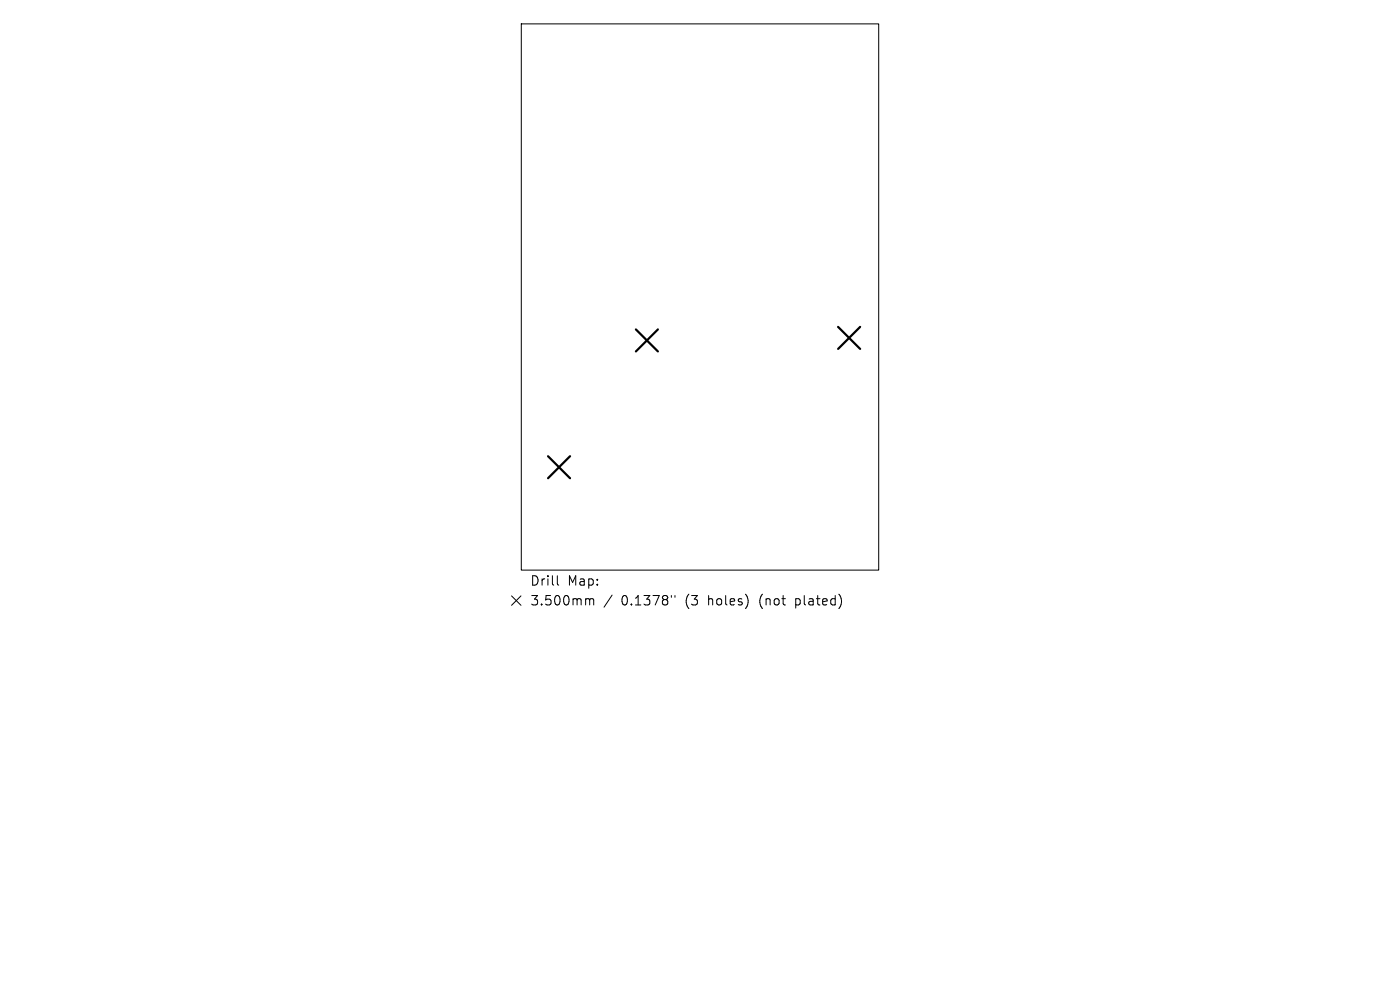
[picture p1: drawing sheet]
<svg xmlns="http://www.w3.org/2000/svg" width="297mm" height="210mm" viewBox="0 0 297 210" stroke-linecap="round" stroke-linejoin="round" font-family="sans-serif">
<defs><g id="words">
<g font-size="2.8">
<text x="112.5" y="124.5">Drill</text>
<text x="120.4" y="124.5">Map:</text>
<text x="112.5" y="128.7">3.500mm</text>
<text x="131.8" y="128.7">0.1378&quot;</text>
<text x="145.4" y="128.7">(3</text>
<text x="150.3" y="128.7">holes)</text>
<text x="161.2" y="128.7">(not</text>
<text x="168.9" y="128.7">plated)</text>
</g>
</g></defs>
<path d="M110.6 5.1h75.8v115.8h-75.8zM108.5 126.4l2 2M110.5 126.4l-2 2M118.2 122.1v1.7l.3 .3M124.8 127l.3 .3M125.1 127.3v1M125.1 127.3l.3-.3 .5 .1 .1 1.2M129.9 126.2l-1.8 2.6M142.4 126.3v.4M143.2 126.3v.4M158.6 126.9v1.3M178 126.1a2.35 2.35 0 0 1 0 2.9" fill="none" stroke="#000" stroke-width=".21"/>
<path d="M134.9 69.9l4.7 4.6M139.6 69.9l-4.7 4.6M177.8 69.3l4.7 4.7M182.5 69.3l-4.7 4.7M116.3 96.8l4.6 4.6M120.9 96.8l-4.6 4.6" fill="none" stroke="#000" stroke-width=".47"/>
<use href="#words"/>
</svg>
